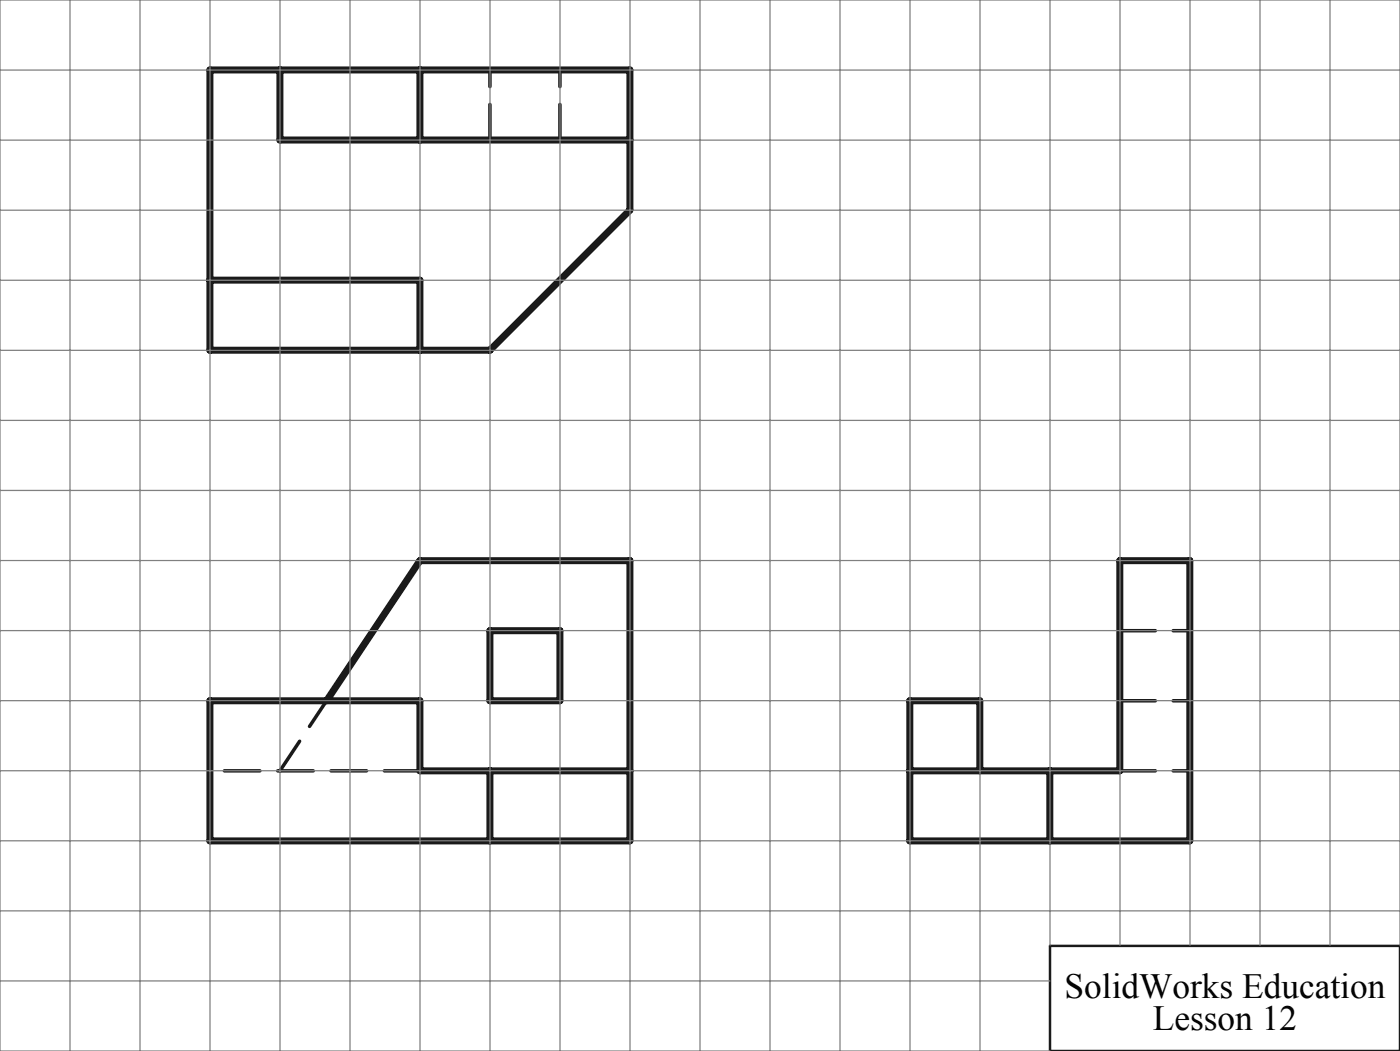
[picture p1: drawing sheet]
<svg xmlns="http://www.w3.org/2000/svg" width="200mm" height="150mm" viewBox="0 0 200 150" stroke-linecap="round" stroke-linejoin="round" font-family="sans-serif">
<defs><g id="words">
<g font-size="5">
<text x="152.1" y="142.4">SolidWorks Education</text>
<text x="164.7" y="147">Lesson 12</text>
</g>
</g></defs>
<path d="M150 135h50v15h-50z" fill="none" stroke="#191924" stroke-width=".35"/>
<path d="M70 20v-10M80 20v-10M160 90h10M40 110l6.7-10M60 110h-30M160 100h10M160 110h10" fill="none" stroke="#191924" stroke-width=".5" stroke-dasharray="5.1 2.5"/>
<path d="M30 10h60v20l-20 20h-40zM40 10v10h50M60 10v10M30 40h30v10M70 90h10v10h-10zM46.7 100l13.3-20h30v40h-60v-20h30v10h30M70 110v10M130 110h30v-30h10v40h-40v-20h10v10M150 110v10" fill="none" stroke="#191924" stroke-width="1"/>
<g fill="none" stroke="#808080" stroke-width=".18">
<path d="M0 10h200M10 0v150M20 0v150M30 0v150M40 0v150M50 0v150M60 0v150M70 0v150M80 0v150M90 0v150M100 0v150M110 0v150"/>
<path d="M120 0v150M130 0v150M140 0v150M150 0v134.9M160 0v134.9M170 0v134.9M180 0v134.9M190 0v134.9M0 30h200M0 20h200M0 50h200M0 40h200"/>
<path d="M0 70h200M0 60h200M0 90h200M0 80h200M0 110h200M0 100h200M0 130h200M0 120h200M200 134.9v-134.9h-200v150h150M0 140h150"/>
</g>
<use href="#words"/>
</svg>
